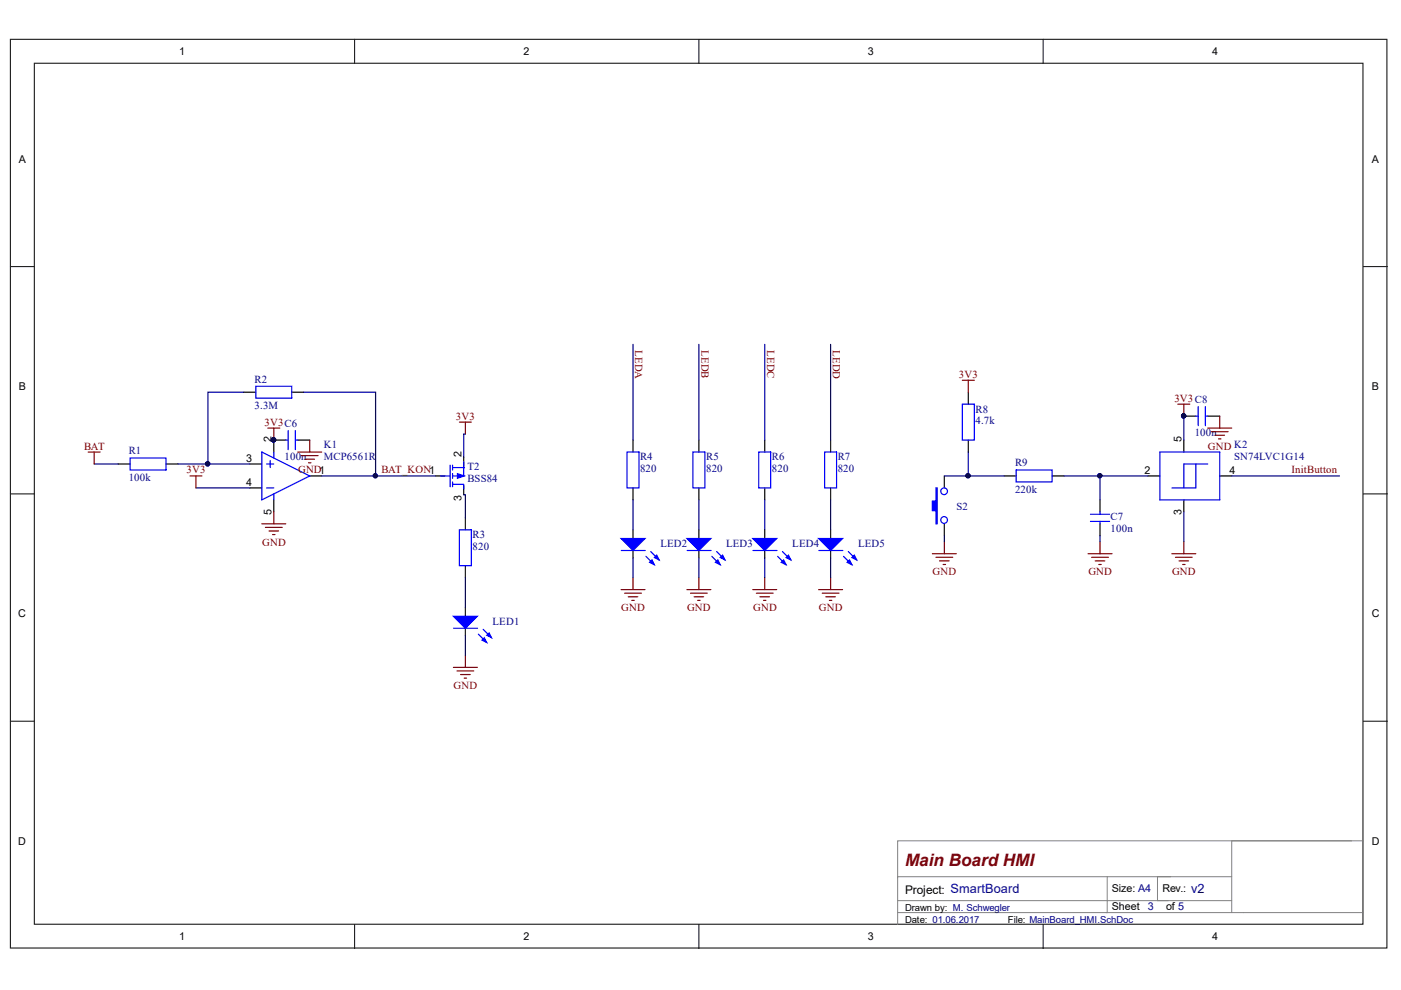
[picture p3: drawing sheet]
<svg xmlns="http://www.w3.org/2000/svg" width="297mm" height="210mm" viewBox="0 0 297 210" stroke-linecap="round" stroke-linejoin="round" font-family="sans-serif">
<defs><g id="words">
<text font-size="3.6" fill="#800000" x="191.9" y="183.6">Main Board HMI</text>
<text font-size="2.7" fill="#000080" x="252.5" y="189.4">v2</text>
<text font-size="2.5" x="191.9" y="189.5">Project: SmartBoard</text>
<g font-size="2.3">
<text x="38" y="11.6">1</text>
<text x="111" y="11.6">2</text>
<text x="184" y="11.6">3</text>
<text x="257" y="11.6">4</text>
<text x="4" y="34.5">A</text>
<text x="290.8" y="34.5">A</text>
<text x="4" y="82.6">B</text>
<text x="290.8" y="82.6">B</text>
<text x="57.5" y="93.8" transform="rotate(-90 57.5 93.8)">2</text>
<text x="250.5" y="93.8" transform="rotate(-90 250.5 93.8)">5</text>
<text x="52.2" y="97.9">3</text>
<text x="97.8" y="96.9" transform="rotate(-90 97.8 96.9)">2</text>
<text x="242.7" y="100.5">2</text>
<text x="260.7" y="100.5">4</text>
<text x="52.2" y="103">4</text>
<text x="97.8" y="106.2" transform="rotate(-90 97.8 106.2)">3</text>
<text x="57.5" y="109.2" transform="rotate(-90 57.5 109.2)">5</text>
<text x="250.5" y="109.2" transform="rotate(-90 250.5 109.2)">3</text>
<text x="3.9" y="130.9">C</text>
<text x="290.8" y="130.9">C</text>
<text x="3.9" y="179.1">D</text>
<text x="290.8" y="179.1">D</text>
<text x="235.7" y="189.2">Size: A4</text>
<text x="246.5" y="189.2">Rev.:</text>
<text x="235.7" y="193">Sheet</text>
<text x="247.2" y="193">of 5</text>
<text x="38" y="199.3">1</text>
<text x="111" y="199.3">2</text>
<text x="184" y="199.3">3</text>
<text x="257" y="199.3">4</text>
</g>
<g font-size="2.3" fill="#800000">
<text x="134.7" y="74.3" transform="rotate(90 134.7 74.3)">LEDA</text>
<text x="148.7" y="74.3" transform="rotate(90 148.7 74.3)">LEDB</text>
<text x="162.6" y="74.3" transform="rotate(90 162.6 74.3)">LEDC</text>
<text x="176.6" y="74.3" transform="rotate(90 176.6 74.3)">LEDD</text>
<text x="203.3" y="80.1">3V3</text>
<text x="96.7" y="89">3V3</text>
<text x="249" y="85.2">3V3C8</text>
<text x="17.8" y="95.3">BAT</text>
<text x="56.1" y="90.2">3V3C6</text>
<text x="256.1" y="95.3">GND K2</text>
<text x="39.5" y="100.4">3V3</text>
<text x="63.2" y="100.4">GND1</text>
<text x="80.9" y="100.4">BAT_KON1</text>
<text x="273.8" y="100.4">InitButton</text>
<text x="55.6" y="115.7">GND</text>
<text x="197.7" y="122">GND</text>
<text x="230.7" y="122">GND</text>
<text x="248.5" y="122">GND</text>
<text x="131.7" y="129.6">GND</text>
<text x="145.7" y="129.6">GND</text>
<text x="159.7" y="129.6">GND</text>
<text x="173.6" y="129.6">GND</text>
<text x="96.2" y="146.1">GND</text>
</g>
<g font-size="2.3" fill="#000080">
<text x="54" y="81.1">R2</text>
<text x="54" y="86.7">3.3M</text>
<text x="206.8" y="87.5">R8</text>
<text x="206.8" y="90">4.7k</text>
<text x="68.7" y="95.1">K1</text>
<text x="253.3" y="92.5">100n</text>
<text x="27.3" y="96.3">R1</text>
<text x="27.3" y="101.9">100k</text>
<text x="60.3" y="97.6">100n</text>
<text x="68.7" y="97.6">MCP6561R</text>
<text x="99.1" y="99.7">T2</text>
<text x="135.7" y="97.6">R4</text>
<text x="135.7" y="100.1">820</text>
<text x="149.7" y="97.6">R5</text>
<text x="149.7" y="100.1">820</text>
<text x="163.7" y="97.6">R6</text>
<text x="163.7" y="100.1">820</text>
<text x="177.6" y="97.6">R7</text>
<text x="177.6" y="100.1">820</text>
<text x="215.2" y="98.9">R9</text>
<text x="261.7" y="97.6">SN74LVC1G14</text>
<text x="99.1" y="102.2">BSS84</text>
<text x="215.2" y="104.5">220k</text>
<text x="202.8" y="108.1">S2</text>
<text x="235.5" y="110.3">C7</text>
<text x="235.5" y="112.9">100n</text>
<text x="100.2" y="114.1">R3</text>
<text x="100.2" y="116.7">820</text>
<text x="140" y="116">LED2</text>
<text x="153.9" y="116">LED3</text>
<text x="168" y="116">LED4</text>
<text x="181.9" y="116">LED5</text>
<text x="104.4" y="132.5">LED1</text>
<text x="243.3" y="193">3</text>
</g>
<g font-size="2">
<text x="191.9" y="195.6">Date: 01.06.2017</text>
<text x="191.9" y="193.1">Drawn by: M. Schwegler</text>
<text x="213.7" y="195.6">File: MainBoard_HMI.SchDoc</text>
</g>
</g></defs>
<g fill="#fff" stroke="#000" stroke-width=".21">
<path d="M2.2 8.3h291.9v192.7h-291.9z"/>
<path d="M7.3 13.4h281.7v182.6h-281.7z"/>
</g>
<path d="M75.2 8.3v5.1M148.2 8.3v5.1M221.2 8.3v5.1M2.2 56.5h5.1M289.1 56.5h5.1M2.2 104.7h5.1M289.1 104.7h5.1M2.2 152.9h5.1M289.1 152.9h5.1M75.2 196v5.1M148.2 196v5.1M221.2 196v5.1" fill="none" stroke="#000" stroke-width=".21"/>
<path d="M286.5 178.3h-96.2v17.7M289.1 178.3h-27.9v15.2M190.3 193.5h98.8M190.3 191h70.9M234.7 185.9v7.6h-.2M248.2 185.9h-2.8v5.1h2.3M261.2 185.9h-70.9v.2" fill="none" stroke="#808080" stroke-width=".21"/>
<g fill="none" stroke="#000" stroke-width=".25">
<path d="M25 98.4h2.6M35.2 98.4h2.5M51.7 83.2h2.5M53 98.4h2.5M60.6 93.3h-2.6v2.5M61.9 83.2h2.5M63.1 93.3h2.6M98.3 96.9v2M134.2 93.3v2.5M148.2 93.3v2.5M162.1 93.3v2.5M176.1 93.3v2.5"/>
<path d="M205.3 83.2v2.5M205.3 93.3v2.5M251 93.3v2.5M251 88.2h2.5M256.1 88.2h2.5M53 103.5h2.5M58 106v2.5M65.7 100.9h2.5M92.3 100.9h2M98.3 102.9v2M98.7 109.8v2.5M98.7 119.9v2.6"/>
<path d="M134.2 103.5v2.5M134.2 112.3v2M134.2 116.3v2M148.2 103.5v2.5M148.2 112.3v2M148.2 116.3v2M162.1 103.5v2.5M162.1 112.3v2M162.1 116.3v2M176.1 103.5v2.5M176.1 112.3v2M176.1 116.3v2"/>
<path d="M200.2 100.9v2.6M200.2 111.1v2.5M212.9 100.9h2.6M223.1 100.9h2.5M233.2 106v2.5M233.2 111.1v2.5M243.4 100.9h2.5M251 106v2.5M258.6 100.9h2.6M98.7 128.8v2M98.7 132.8v2"/>
</g>
<g fill="#000080" stroke="#000080" stroke-width=".21">
<circle cx="58" cy="93.3" r=".46"/>
<circle cx="44" cy="98.3" r=".47"/>
<circle cx="79.6" cy="100.9" r=".46"/>
<circle cx="250.9" cy="88.2" r=".46"/>
<circle cx="205.2" cy="100.9" r=".46"/>
<circle cx="233.2" cy="100.9" r=".46"/>
</g>
<g fill="none" stroke="#00f" stroke-width=".25">
<path d="M27.6 97.1h7.6v2.5h-7.6zM54.2 81.9h7.7v2.5h-7.7zM55.5 95.8l10.2 5.1-10.2 5.1zM56.5 98.4h1.5M57.3 97.6v1.5M58 95.8v1.3M60.6 93.3h.5M61.1 91.3v4M62.6 91.3v4M62.6 93.3h.5M95.4 98.6v4.6M96 99.1h2.5"/>
<path d="M96 98.6v1M98.3 97.9v3h-2.3M132.9 95.8h2.6v7.7h-2.6zM146.9 95.8h2.5v7.7h-2.5zM160.9 95.8h2.5v7.7h-2.5zM174.8 95.8h2.6v7.7h-2.6zM204 85.7h2.6v7.6h-2.6zM215.5 99.6h7.6v2.6h-7.6zM245.9 95.8h12.7v10.2h-12.7zM253.5 98.4v5.1h-5M253.5 88.2h.5M254 86.2v4.1"/>
<path d="M255.6 86.2v4.1M255.6 88.2h.5M256.1 98.4h-5.1v5.1M56.5 103.5h1.5M58 104.7v1.3M93.4 100.9h2M96 102.7h2.3M96 100.4v1M96 102.2v1M97.4 112.3h2.5v7.6h-2.5zM98.3 102.7v1M131.7 116.7h5.1"/>
<path d="M137 118l1.7 1.7M138 116.9l1.7 1.8M145.7 116.7h5.1M150.9 118l1.8 1.7M151.9 116.9l1.8 1.8M159.7 116.7h5M164.9 118l1.8 1.7M165.9 116.9l1.8 1.8M173.6 116.7h5.1M178.8 118l1.8 1.7M179.9 116.9l1.7 1.8M231.2 109h4.1"/>
<path d="M231.2 110.6h4.1M233.2 108.5v.5M233.2 110.6v.5M96.2 133.2h5.1M101.4 134.4l1.8 1.8M102.4 133.4l1.8 1.8"/>
<circle cx="200.2" cy="104.2" r=".71"/>
<circle cx="200.2" cy="110.2" r=".71"/>
</g>
<g fill="none" stroke="#000080" stroke-width=".25">
<path d="M134.2 73v20.3M148.2 73v20.3M162.1 73v20.3M176.1 73v20.3M20 98.4h5M37.7 98.4h15.3M51.7 83.2h-7.6v15.2M64.4 83.2h15.2v17.7h-11.4M98.7 92h-.4v4.9M205.3 95.8v5.1h7.6M251 88.2v5.1M41.5 103.5h11.5"/>
<path d="M79.6 100.9h12.7M98.3 104.9h.4v4.9M134.2 106v6.3M134.2 118.3v4.2M148.2 106v6.3M148.2 118.3v4.2M162.1 106v6.3M162.1 118.3v4.2M176.1 106v6.3M176.1 118.3v4.2M200.2 113.6v1.3M200.2 100.9h5.1"/>
<path d="M225.6 100.9h17.8M233.2 100.9v5.1M233.2 113.6v1.3M251 108.5v6.4M261.2 100.9h22.8M98.7 122.5v6.3M98.7 134.8v4.2"/>
</g>
<g fill="none" stroke="#800000" stroke-width=".25">
<path d="M18.7 95.8h2.5M20 95.8v2.6M56.8 90.8h2.5M58 90.8v2.5M63.1 95.8h5.1M63.9 96.6h3.5M64.7 97.4h2M65.4 98.1h.5M65.7 93.3v2.5M97.4 89.5h2.5M98.7 89.5v2.5M204 80.6h2.6"/>
<path d="M205.3 80.6v2.6M249.7 85.7h2.6M251 85.7v2.5M256.1 90.8h5.1M256.8 91.5h3.6M257.6 92.3h2M258.4 93.1h.5M258.6 88.2v2.6M40.3 100.9h2.5M41.5 100.9v2.6M55.5 111.1h5.1M56.3 111.8h3.5"/>
<path d="M57 112.6h2.1M57.8 113.3h.5M58 108.5v2.6M197.7 117.4h5.1M198.4 118.2h3.6M199.2 118.9h2M200 119.7h.5M200.2 114.9v2.5M230.7 117.4h5.1M231.4 118.2h3.6M232.2 118.9h2M233 119.7h.5"/>
<path d="M233.2 114.9v2.5M248.5 117.4h5M249.2 118.2h3.6M250 118.9h2M250.7 119.7h.5M251 114.9v2.5M98.7 139v2.5M131.7 125h5.1M132.4 125.8h3.6M133.2 126.5h2M134 127.3h.5M134.2 122.5v2.5"/>
<path d="M145.6 125h5.1M146.4 125.8h3.6M147.2 126.5h2M147.9 127.3h.5M148.2 122.5v2.5M159.6 125h5.1M160.4 125.8h3.5M161.1 126.5h2.1M161.9 127.3h.5M162.1 122.5v2.5M173.6 125h5M174.3 125.8h3.6"/>
<path d="M175.1 126.5h2M175.8 127.3h.6M176.1 122.5v2.5M96.1 141.5h5.1M96.9 142.3h3.5M97.7 143h2M98.4 143.8h.5"/>
</g>
<g fill="#00f" stroke="#00f" stroke-width=".25">
<path d="M96.1 130.7h5.1l-2.5 2.5z"/>
<path d="M102.2 135.7l.5-.5 .5 1z"/>
<path d="M103.2 134.7l.5-.5 .5 1z"/>
<path d="M131.7 114.2h5.1l-2.6 2.5z"/>
<path d="M137.7 119.2l.5-.5 .5 1z"/>
<path d="M138.7 118.2l.5-.5 .5 1z"/>
<path d="M145.6 114.2h5.1l-2.5 2.5z"/>
<path d="M151.7 119.2l.5-.5 .5 1z"/>
<path d="M152.7 118.2l.5-.5 .5 1z"/>
<path d="M159.6 114.2h5.1l-2.6 2.5z"/>
<path d="M165.6 119.2l.6-.5 .5 1z"/>
<path d="M166.7 118.2l.5-.5 .5 1z"/>
<path d="M173.6 114.2h5l-2.5 2.5z"/>
<path d="M179.6 119.2l.5-.5 .5 1z"/>
<path d="M180.6 118.2l.5-.5 .5 1z"/>
<path d="M198.4 103.5h.3v7.6h-.3v-2.8h-.7v-2.1h.7z" fill-rule="evenodd"/>
</g>
<path d="M97 100.4l1.5 .5-1.5 .5z" fill="#00f" stroke="#00f" stroke-width=".21"/>
<use href="#words"/>
</svg>
